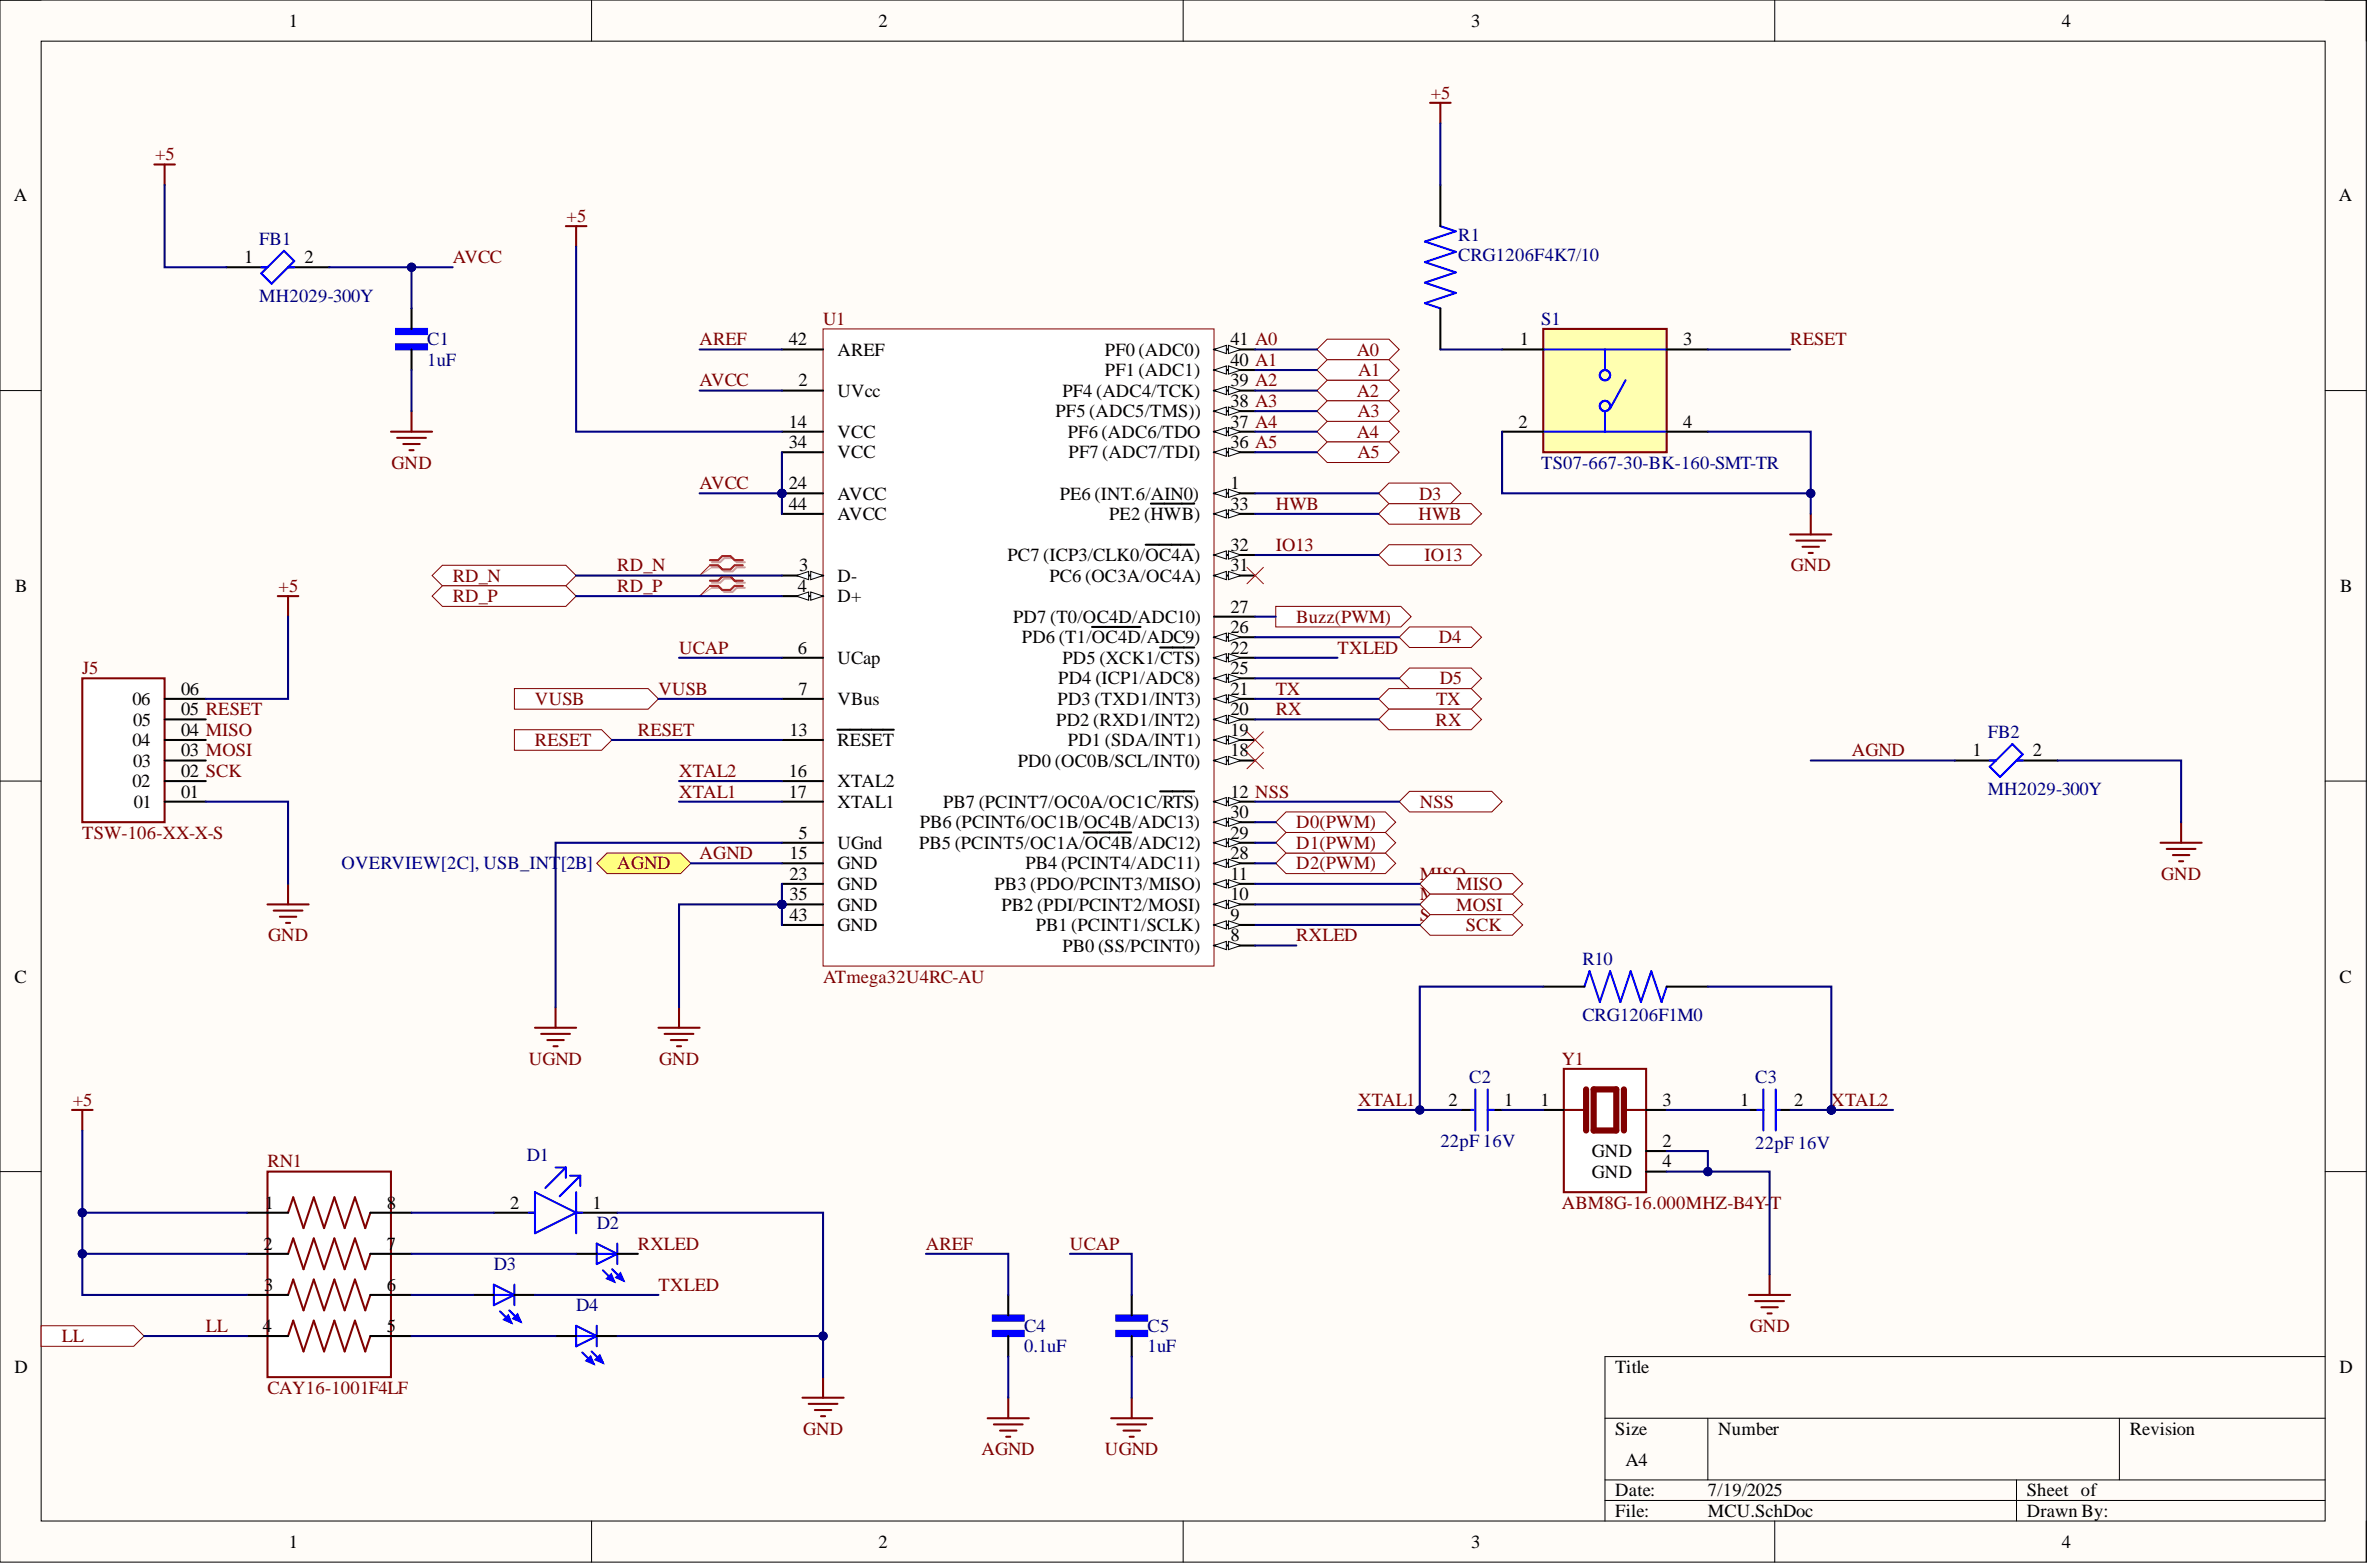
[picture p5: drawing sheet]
<svg xmlns="http://www.w3.org/2000/svg" width="292mm" height="193mm" viewBox="0 0 292 193" stroke-linecap="round" stroke-linejoin="round" font-family="sans-serif">
<defs><g id="words">
<g font-size="2.3">
<text x="35.6" y="3.3">1</text>
<text x="108.2" y="3.3">2</text>
<text x="181.3" y="3.3">3</text>
<text x="254" y="3.3">4</text>
<text x="1.7" y="24.8">A</text>
<text x="288.1" y="24.8">A</text>
<text x="30.1" y="32.4">1</text>
<text x="37.5" y="32.4">2</text>
<text x="97.2" y="42.5">42</text>
<text x="98.4" y="47.6">2</text>
<text x="103.2" y="43.8">AREF</text>
<text x="136.1" y="46.3">PF1 (ADC1)</text>
<text x="136.1" y="43.8">PF0 (ADC0)</text>
<text x="151.6" y="47.6">39 A2</text>
<text x="151.6" y="45.1">40 A1</text>
<text x="151.6" y="42.5">41 A0</text>
<text x="187.2" y="42.5">1</text>
<text x="207.4" y="42.5">3</text>
<text x="97.2" y="52.7">14</text>
<text x="103.2" y="53.9">VCC</text>
<text x="103.2" y="48.9">UVcc</text>
<text x="130" y="51.4">PF5 (ADC5/TMS))</text>
<text x="130.9" y="48.9">PF4 (ADC4/TCK)</text>
<text x="131.6" y="53.9">PF6 (ADC6/TDO</text>
<text x="151.6" y="52.7">37 A4</text>
<text x="151.6" y="50.1">38 A3</text>
<text x="187.1" y="52.7">2</text>
<text x="207.4" y="52.7">4</text>
<text x="97.2" y="55.2">34</text>
<text x="103.2" y="56.5">VCC</text>
<text x="131.6" y="56.5">PF7 (ADC7/TDI)</text>
<text x="151.6" y="55.2">36 A5</text>
<text x="97.2" y="62.8">44</text>
<text x="97.2" y="60.2">24</text>
<text x="103.2" y="64">AVCC</text>
<text x="103.2" y="61.5">AVCC</text>
<text x="130.6" y="61.5">PE6 (INT.6/AIN0)</text>
<text x="136.6" y="64">PE2 (HWB)</text>
<text x="151.6" y="60.2">1</text>
<text x="151.6" y="62.8">33</text>
<text x="98.4" y="70.4">3</text>
<text x="103.2" y="71.6">D-</text>
<text x="124.1" y="69.1">PC7 (ICP3/CLK0/OC4A)</text>
<text x="129.3" y="71.6">PC6 (OC3A/OC4A)</text>
<text x="151.6" y="67.8">32</text>
<text x="151.6" y="70.4">31</text>
<text x="1.9" y="72.9">B</text>
<text x="98.3" y="72.9">4</text>
<text x="103.2" y="74.2">D+</text>
<text x="124.8" y="76.7">PD7 (T0/OC4D/ADC10)</text>
<text x="151.6" y="75.4">27</text>
<text x="151.6" y="78">26</text>
<text x="288.3" y="72.9">B</text>
<text x="98.3" y="80.5">6</text>
<text x="103.2" y="81.8">UCap</text>
<text x="125.9" y="79.2">PD6 (T1/OC4D/ADC9)</text>
<text x="130.9" y="81.8">PD5 (XCK1/CTS)</text>
<text x="151.6" y="80.5">22</text>
<text x="151.6" y="83">25</text>
<text x="16.3" y="86.8">06</text>
<text x="16.4" y="89.4">05</text>
<text x="22.3" y="88.1">05 RESET</text>
<text x="22.3" y="85.6">06</text>
<text x="98.4" y="85.6">7</text>
<text x="103.2" y="86.8">VBus</text>
<text x="130.1" y="89.4">PD2 (RXD1/INT2)</text>
<text x="130.3" y="86.8">PD3 (TXD1/INT3)</text>
<text x="130.4" y="84.3">PD4 (ICP1/ADC8)</text>
<text x="151.6" y="85.6">21</text>
<text x="151.6" y="88.1">20</text>
<text x="16.3" y="91.9">04</text>
<text x="16.4" y="94.4">03</text>
<text x="22.3" y="95.7">02 SCK</text>
<text x="22.3" y="93.2">03 MOSI</text>
<text x="22.3" y="90.6">04 MISO</text>
<text x="97.2" y="95.7">16</text>
<text x="97.3" y="90.6">13</text>
<text x="103.2" y="91.9">RESET</text>
<text x="125.4" y="94.4">PD0 (OC0B/SCL/INT0)</text>
<text x="131.6" y="91.9">PD1 (SDA/INT1)</text>
<text x="151.6" y="90.6">19</text>
<text x="151.6" y="93.2">18</text>
<text x="243" y="93.2">1</text>
<text x="250.5" y="93.2">2</text>
<text x="16.3" y="96.9">02</text>
<text x="16.5" y="99.5">01</text>
<text x="22.3" y="98.2">01</text>
<text x="97.2" y="98.2">17</text>
<text x="103.2" y="96.9">XTAL2</text>
<text x="103.2" y="99.5">XTAL1</text>
<text x="116.2" y="99.5">PB7 (PCINT7/OC0A/OC1C/RTS)</text>
<text x="151.6" y="100.7">30</text>
<text x="151.6" y="98.2">12 NSS</text>
<text x="97.3" y="105.8">15</text>
<text x="98.4" y="103.3">5</text>
<text x="103.2" y="104.5">UGnd</text>
<text x="103.2" y="107.1">GND</text>
<text x="113.2" y="104.5">PB5 (PCINT5/OC1A/OC4B/ADC12)</text>
<text x="113.3" y="102">PB6 (PCINT6/OC1B/OC4B/ADC13)</text>
<text x="126.3" y="107.1">PB4 (PCINT4/ADC11)</text>
<text x="151.6" y="103.3">29</text>
<text x="151.6" y="105.8">28</text>
<text x="97.3" y="113.4">43</text>
<text x="97.3" y="110.9">35</text>
<text x="97.3" y="108.3">23</text>
<text x="103.2" y="112.1">GND</text>
<text x="103.2" y="109.6">GND</text>
<text x="122.5" y="109.6">PB3 (PDO/PCINT3/MISO)</text>
<text x="123.4" y="112.1">PB2 (PDI/PCINT2/MOSI)</text>
<text x="151.6" y="108.3">11</text>
<text x="151.6" y="110.9">10</text>
<text x="151.6" y="113.4">9</text>
<text x="103.2" y="114.7">GND</text>
<text x="127.6" y="114.7">PB1 (PCINT1/SCLK)</text>
<text x="130.9" y="117.2">PB0 (SS/PCINT0)</text>
<text x="151.6" y="115.9">8</text>
<text x="1.8" y="121">C</text>
<text x="288.2" y="121">C</text>
<text x="178.5" y="136.2">2</text>
<text x="185.3" y="136.2">1</text>
<text x="189.8" y="136.2">1</text>
<text x="204.8" y="136.2">3</text>
<text x="214.4" y="136.2">1</text>
<text x="221" y="136.2">2</text>
<text x="196.1" y="142.5">GND</text>
<text x="204.8" y="141.2">2</text>
<text x="204.8" y="143.8">4</text>
<text x="32.6" y="148.8">1</text>
<text x="47.7" y="148.8">8</text>
<text x="62.9" y="148.8">2</text>
<text x="73" y="148.8">1</text>
<text x="196.1" y="145">GND</text>
<text x="32.4" y="153.9">2</text>
<text x="47.7" y="153.9">7</text>
<text x="32.5" y="159">3</text>
<text x="47.7" y="159">6</text>
<text x="32.4" y="164">4</text>
<text x="47.7" y="164">5</text>
<text x="1.8" y="169.1">D</text>
<text x="199" y="169.1">Title</text>
<text x="288.2" y="169.1">D</text>
<text x="199" y="176.7">Size</text>
<text x="211.7" y="176.7">Number</text>
<text x="262.4" y="176.7">Revision</text>
<text x="199" y="184.3">Date:</text>
<text x="200.3" y="180.5">A4</text>
<text x="210.4" y="184.3">7/19/2025</text>
<text x="249.7" y="184.3">Sheet of</text>
<text x="35.6" y="190.6">1</text>
<text x="108.2" y="190.6">2</text>
<text x="181.3" y="190.6">3</text>
<text x="199" y="186.8">File:</text>
<text x="210.4" y="186.8">MCU.SchDoc</text>
<text x="249.7" y="186.8">Drawn By:</text>
<text x="254" y="190.6">4</text>
</g>
<g font-size="2.3" fill="#800000">
<text x="176.3" y="12.2">+5</text>
<text x="19.1" y="19.7">+5</text>
<text x="69.8" y="27.3">+5</text>
<text x="55.8" y="32.4">AVCC</text>
<text x="101.4" y="40">U1</text>
<text x="86.2" y="47.6">AVCC</text>
<text x="86.2" y="42.5">AREF</text>
<text x="167.1" y="43.8">A0</text>
<text x="167.3" y="46.3">A1</text>
<text x="220.5" y="42.5">RESET</text>
<text x="167.1" y="48.9">A2</text>
<text x="167.1" y="53.9">A4</text>
<text x="167.2" y="51.4">A3</text>
<text x="48.2" y="57.7">GND</text>
<text x="167.2" y="56.5">A5</text>
<text x="86.2" y="60.2">AVCC</text>
<text x="157.2" y="62.8">HWB</text>
<text x="174.7" y="64">HWB</text>
<text x="174.8" y="61.5">D3</text>
<text x="55.8" y="71.6">RD_N</text>
<text x="76" y="70.4">RD_N</text>
<text x="157.2" y="67.8">IO13</text>
<text x="175.5" y="69.1">IO13</text>
<text x="220.6" y="70.4">GND</text>
<text x="34.3" y="72.9">+5</text>
<text x="55.8" y="74.2">RD_P</text>
<text x="76" y="72.9">RD_P</text>
<text x="159.7" y="76.7">Buzz(PWM)</text>
<text x="10.1" y="83">J5</text>
<text x="83.7" y="80.5">UCAP</text>
<text x="164.8" y="80.5">TXLED</text>
<text x="177.3" y="79.2">D4</text>
<text x="65.9" y="86.8">VUSB</text>
<text x="81.1" y="85.6">VUSB</text>
<text x="157.2" y="88.1">RX</text>
<text x="157.2" y="85.6">TX</text>
<text x="176.9" y="89.4">RX</text>
<text x="176.9" y="86.8">TX</text>
<text x="177.4" y="84.3">D5</text>
<text x="65.9" y="91.9">RESET</text>
<text x="78.6" y="90.6">RESET</text>
<text x="83.7" y="95.7">XTAL2</text>
<text x="228.1" y="93.2">AGND</text>
<text x="83.7" y="98.2">XTAL1</text>
<text x="174.9" y="99.5">NSS</text>
<text x="10.1" y="103.3">TSW-106-XX-X-S</text>
<text x="76" y="107.1">AGND</text>
<text x="86.2" y="105.8">AGND</text>
<text x="159.7" y="107.1">D2(PWM)</text>
<text x="159.7" y="104.5">D1(PWM)</text>
<text x="159.7" y="102">D0(PWM)</text>
<text x="174.9" y="113.4">SCK</text>
<text x="174.9" y="110.9">MOSI</text>
<text x="174.9" y="108.3">MISO</text>
<text x="179.4" y="109.6">MISO</text>
<text x="179.4" y="112.1">MOSI</text>
<text x="266.3" y="108.3">GND</text>
<text x="33" y="115.9">GND</text>
<text x="159.7" y="115.9">RXLED</text>
<text x="180.6" y="114.7">SCK</text>
<text x="101.4" y="121">ATmega32U4RC-AU</text>
<text x="65.1" y="131.1">UGND</text>
<text x="81.2" y="131.1">GND</text>
<text x="192.4" y="131.1">Y1</text>
<text x="9" y="136.2">+5</text>
<text x="167.3" y="136.2">XTAL1</text>
<text x="225.6" y="136.2">XTAL2</text>
<text x="33" y="143.8">RN1</text>
<text x="192.4" y="148.8">ABM8G-16.000MHZ-B4Y-</text>
<text x="218.1" y="148.8">T</text>
<text x="78.6" y="153.9">RXLED</text>
<text x="114.1" y="153.9">AREF</text>
<text x="131.8" y="153.9">UCAP</text>
<text x="81.1" y="159">TXLED</text>
<text x="7.6" y="165.3">LL</text>
<text x="25.3" y="164">LL</text>
<text x="215.6" y="164">GND</text>
<text x="33" y="171.6">CAY16-1001F4LF</text>
<text x="98.9" y="176.7">GND</text>
<text x="120.9" y="179.2">AGND</text>
<text x="136.1" y="179.2">UGND</text>
</g>
<g font-size="2.3" fill="#000080">
<text x="179.6" y="29.6">R1</text>
<text x="31.9" y="30.1">FB1</text>
<text x="179.6" y="32.2">CRG1206F4K7/10</text>
<text x="31.9" y="37.2">MH2029-300Y</text>
<text x="189.9" y="40">S1</text>
<text x="52.6" y="42.5">C1</text>
<text x="52.6" y="45.1">1uF</text>
<text x="189.9" y="57.7">TS07-667-30-BK-160-SMT-TR</text>
<text x="244.9" y="90.9">FB2</text>
<text x="244.9" y="98">MH2029-300Y</text>
<text x="42.1" y="107.1">OVERVIEW[2C], USB_INT</text>
<text x="69.1" y="107.1">[2B]</text>
<text x="194.9" y="118.9">R10</text>
<text x="194.9" y="125.7">CRG1206F1M0</text>
<text x="181" y="133.4">C2</text>
<text x="216.2" y="133.4">C3</text>
<text x="64.9" y="143">D1</text>
<text x="177.4" y="141.2">22pF 16V</text>
<text x="216.2" y="141.5">22pF 16V</text>
<text x="73.5" y="151.4">D2</text>
<text x="60.8" y="156.4">D3</text>
<text x="71" y="161.5">D4</text>
<text x="126.2" y="164">C4</text>
<text x="126.2" y="166.6">0.1uF</text>
<text x="141.4" y="164">C5</text>
<text x="141.4" y="166.6">1uF</text>
</g>
</g></defs>
<path d="M0 0h291.5v192.4h-291.5z" fill-rule="evenodd" fill="#fffcf8"/>
<path d="M0 0h291.5v192.4h-291.5z" fill="none" stroke="#000" stroke-width=".12"/>
<path d="M5.1 5.1h281.4v182.2h-281.4z" fill-rule="evenodd" fill="#fffcf8"/>
<g fill="none" stroke="#000" stroke-width=".12">
<path d="M0 0h5.1M5.1 5.1h281.4v182.2h-281.4zM72.9 0v5.1M145.8 0v5.1M218.6 0v5.1M286.5 0h5v5.1M0 48.1h5.1M286.5 48.1h5M0 96.2h5.1M286.5 96.2h5M0 144.3h5.1M286.5 144.3h5"/>
<path d="M197.7 174.7h88.8M210.4 174.7v7.5M261.1 174.7v7.5M286.5 167.1h-88.8v20.2M72.9 187.3v5.1M145.8 187.3v5.1M197.7 182.2h88.8M197.7 184.8h88.8M218.6 187.3v5.1M248.4 182.2v5.1M291.5 187.3v5.1"/>
</g>
<circle cx="96.3" cy="60.8" r=".51" fill="#000080"/>
<circle cx="96.3" cy="60.8" r=".51" fill="none" stroke="#000080" stroke-width=".12"/>
<circle cx="96.3" cy="111.4" r=".51" fill="#000080"/>
<circle cx="96.3" cy="111.4" r=".51" fill="none" stroke="#000080" stroke-width=".12"/>
<path d="M101.4 40.5h48.2v78.5h-48.2z" fill-rule="evenodd" fill="#fff"/>
<path d="M101.4 40.5h48.2v78.5h-48.2z" fill="none" stroke="#800000" stroke-width=".12"/>
<path d="M96.3 73.4h5.1" fill="none" stroke="#000" stroke-width=".25"/>
<path d="M99.9 72.9l1.5 .5-1.5 .5z" fill="#f8fcff"/>
<path d="M99.9 72.9l1.5 .5-1.5 .5z" fill="none" stroke="#000" stroke-width=".12"/>
<path d="M98.1 73.4l1.5-.5v1z" fill="#f8fcff"/>
<path d="M98.1 73.4l1.5-.5v1z" fill="none" stroke="#000" stroke-width=".12"/>
<path d="M96.3 70.9h5.1" fill="none" stroke="#000" stroke-width=".25"/>
<path d="M99.9 70.4l1.5 .5-1.5 .5z" fill="#f8fcff"/>
<path d="M99.9 70.4l1.5 .5-1.5 .5z" fill="none" stroke="#000" stroke-width=".12"/>
<path d="M98.1 70.9l1.5-.5v1z" fill="#f8fcff"/>
<path d="M98.1 70.9l1.5-.5v1z" fill="none" stroke="#000" stroke-width=".12"/>
<path d="M96.3 63.3h5.1M96.3 60.8h5.1" fill="none" stroke="#000" stroke-width=".25"/>
<circle cx="96.3" cy="60.8" r=".51" fill="#000080"/>
<circle cx="96.3" cy="60.8" r=".51" fill="none" stroke="#000080" stroke-width=".12"/>
<path d="M96.3 43h5.1M96.3 55.7h5.1M96.3 53.2h5.1M149.6 55.7h5M96.3 96.2h5.1M96.3 98.7h5.1M96.3 86.1h5.1M96.3 81h5.1M96.3 91.1h5.1M103.2 89.9h6.9M96.3 103.8h5.1" fill="none" stroke="#000" stroke-width=".25"/>
<path d="M149.6 55.7l1.5-.5v1z" fill="#f8fcff"/>
<path d="M149.6 55.7l1.5-.5v1z" fill="none" stroke="#000" stroke-width=".12"/>
<path d="M151.3 55.2l1.6 .5-1.6 .5z" fill="#f8fcff"/>
<path d="M151.3 55.2l1.6 .5-1.6 .5z" fill="none" stroke="#000" stroke-width=".12"/>
<path d="M149.6 53.2h5" fill="none" stroke="#000" stroke-width=".25"/>
<path d="M149.6 53.2l1.5-.5v1z" fill="#f8fcff"/>
<path d="M149.6 53.2l1.5-.5v1z" fill="none" stroke="#000" stroke-width=".12"/>
<path d="M151.3 52.7l1.6 .5-1.6 .5z" fill="#f8fcff"/>
<path d="M151.3 52.7l1.6 .5-1.6 .5z" fill="none" stroke="#000" stroke-width=".12"/>
<path d="M149.6 50.6h5" fill="none" stroke="#000" stroke-width=".25"/>
<path d="M149.6 50.6l1.5-.5v1z" fill="#f8fcff"/>
<path d="M149.6 50.6l1.5-.5v1z" fill="none" stroke="#000" stroke-width=".12"/>
<path d="M151.3 50.1l1.6 .5-1.6 .5z" fill="#f8fcff"/>
<path d="M151.3 50.1l1.6 .5-1.6 .5z" fill="none" stroke="#000" stroke-width=".12"/>
<path d="M149.6 48.1h5" fill="none" stroke="#000" stroke-width=".25"/>
<path d="M149.6 48.1l1.5-.5v1z" fill="#f8fcff"/>
<path d="M149.6 48.1l1.5-.5v1z" fill="none" stroke="#000" stroke-width=".12"/>
<path d="M151.3 47.6l1.6 .5-1.6 .5z" fill="#f8fcff"/>
<path d="M151.3 47.6l1.6 .5-1.6 .5z" fill="none" stroke="#000" stroke-width=".12"/>
<path d="M149.6 45.6h5" fill="none" stroke="#000" stroke-width=".25"/>
<path d="M149.6 45.6l1.5-.5v1z" fill="#f8fcff"/>
<path d="M149.6 45.6l1.5-.5v1z" fill="none" stroke="#000" stroke-width=".12"/>
<path d="M151.3 45.1l1.6 .5-1.6 .5z" fill="#f8fcff"/>
<path d="M151.3 45.1l1.6 .5-1.6 .5z" fill="none" stroke="#000" stroke-width=".12"/>
<path d="M149.6 43h5" fill="none" stroke="#000" stroke-width=".25"/>
<path d="M149.6 43l1.5-.5v1z" fill="#f8fcff"/>
<path d="M149.6 43l1.5-.5v1z" fill="none" stroke="#000" stroke-width=".12"/>
<path d="M151.3 42.5l1.6 .5-1.6 .5z" fill="#f8fcff"/>
<path d="M151.3 42.5l1.6 .5-1.6 .5z" fill="none" stroke="#000" stroke-width=".12"/>
<path d="M149.6 60.8h5" fill="none" stroke="#000" stroke-width=".25"/>
<path d="M149.6 60.8l1.5-.6v1.1z" fill="#f8fcff"/>
<path d="M149.6 60.8l1.5-.6v1.1z" fill="none" stroke="#000" stroke-width=".12"/>
<path d="M151.3 60.2l1.6 .6-1.6 .5z" fill="#f8fcff"/>
<path d="M151.3 60.2l1.6 .6-1.6 .5z" fill="none" stroke="#000" stroke-width=".12"/>
<path d="M149.6 75.9h5M149.6 78.5h5" fill="none" stroke="#000" stroke-width=".25"/>
<path d="M149.6 78.5l1.5-.5v1z" fill="#f8fcff"/>
<path d="M149.6 78.5l1.5-.5v1z" fill="none" stroke="#000" stroke-width=".12"/>
<path d="M151.3 78l1.6 .5-1.6 .5z" fill="#f8fcff"/>
<path d="M151.3 78l1.6 .5-1.6 .5z" fill="none" stroke="#000" stroke-width=".12"/>
<path d="M134.5 77.2h6M149.6 81h5" fill="none" stroke="#000" stroke-width=".25"/>
<path d="M149.6 81l1.5-.5v1z" fill="#f8fcff"/>
<path d="M149.6 81l1.5-.5v1z" fill="none" stroke="#000" stroke-width=".12"/>
<path d="M151.3 80.5l1.6 .5-1.6 .5z" fill="#f8fcff"/>
<path d="M151.3 80.5l1.6 .5-1.6 .5z" fill="none" stroke="#000" stroke-width=".12"/>
<path d="M142.9 79.7h4.2M149.6 83.5h5" fill="none" stroke="#000" stroke-width=".25"/>
<path d="M149.6 83.5l1.5-.5v1z" fill="#f8fcff"/>
<path d="M149.6 83.5l1.5-.5v1z" fill="none" stroke="#000" stroke-width=".12"/>
<path d="M151.3 83l1.6 .5-1.6 .5z" fill="#f8fcff"/>
<path d="M151.3 83l1.6 .5-1.6 .5z" fill="none" stroke="#000" stroke-width=".12"/>
<path d="M149.6 86.1h5" fill="none" stroke="#000" stroke-width=".25"/>
<path d="M149.6 86.1l1.5-.5v1z" fill="#f8fcff"/>
<path d="M149.6 86.1l1.5-.5v1z" fill="none" stroke="#000" stroke-width=".12"/>
<path d="M151.3 85.6l1.6 .5-1.6 .5z" fill="#f8fcff"/>
<path d="M151.3 85.6l1.6 .5-1.6 .5z" fill="none" stroke="#000" stroke-width=".12"/>
<path d="M149.6 88.6h5" fill="none" stroke="#000" stroke-width=".25"/>
<path d="M149.6 88.6l1.5-.5v1z" fill="#f8fcff"/>
<path d="M149.6 88.6l1.5-.5v1z" fill="none" stroke="#000" stroke-width=".12"/>
<path d="M151.3 88.1l1.6 .5-1.6 .5z" fill="#f8fcff"/>
<path d="M151.3 88.1l1.6 .5-1.6 .5z" fill="none" stroke="#000" stroke-width=".12"/>
<path d="M149.6 91.1h5" fill="none" stroke="#000" stroke-width=".25"/>
<path d="M149.6 91.1l1.5-.5v1z" fill="#f8fcff"/>
<path d="M149.6 91.1l1.5-.5v1z" fill="none" stroke="#000" stroke-width=".12"/>
<path d="M151.3 90.6l1.6 .5-1.6 .5z" fill="#f8fcff"/>
<path d="M151.3 90.6l1.6 .5-1.6 .5z" fill="none" stroke="#000" stroke-width=".12"/>
<path d="M149.6 93.7h5" fill="none" stroke="#000" stroke-width=".25"/>
<path d="M149.6 93.7l1.5-.5v1z" fill="#f8fcff"/>
<path d="M149.6 93.7l1.5-.5v1z" fill="none" stroke="#000" stroke-width=".12"/>
<path d="M151.3 93.2l1.6 .5-1.6 .5z" fill="#f8fcff"/>
<path d="M151.3 93.2l1.6 .5-1.6 .5z" fill="none" stroke="#000" stroke-width=".12"/>
<path d="M149.6 68.3h5" fill="none" stroke="#000" stroke-width=".25"/>
<path d="M149.6 68.3l1.5-.5v1.1z" fill="#f8fcff"/>
<path d="M149.6 68.3l1.5-.5v1.1z" fill="none" stroke="#000" stroke-width=".12"/>
<path d="M151.3 67.8l1.6 .5-1.6 .6z" fill="#f8fcff"/>
<path d="M151.3 67.8l1.6 .5-1.6 .6z" fill="none" stroke="#000" stroke-width=".12"/>
<path d="M141.1 67.1h6M149.6 70.9h5" fill="none" stroke="#000" stroke-width=".25"/>
<path d="M149.6 70.9l1.5-.5v1z" fill="#f8fcff"/>
<path d="M149.6 70.9l1.5-.5v1z" fill="none" stroke="#000" stroke-width=".12"/>
<path d="M151.3 70.4l1.6 .5-1.6 .5z" fill="#f8fcff"/>
<path d="M151.3 70.4l1.6 .5-1.6 .5z" fill="none" stroke="#000" stroke-width=".12"/>
<path d="M149.6 101.3h5" fill="none" stroke="#000" stroke-width=".25"/>
<path d="M149.6 101.3l1.5-.6v1.1z" fill="#f8fcff"/>
<path d="M149.6 101.3l1.5-.6v1.1z" fill="none" stroke="#000" stroke-width=".12"/>
<path d="M151.3 100.7l1.6 .6-1.6 .5z" fill="#f8fcff"/>
<path d="M151.3 100.7l1.6 .6-1.6 .5z" fill="none" stroke="#000" stroke-width=".12"/>
<path d="M149.6 103.8h5" fill="none" stroke="#000" stroke-width=".25"/>
<path d="M149.6 103.8l1.5-.5v1z" fill="#f8fcff"/>
<path d="M149.6 103.8l1.5-.5v1z" fill="none" stroke="#000" stroke-width=".12"/>
<path d="M151.3 103.3l1.6 .5-1.6 .5z" fill="#f8fcff"/>
<path d="M151.3 103.3l1.6 .5-1.6 .5z" fill="none" stroke="#000" stroke-width=".12"/>
<path d="M133.5 102.5h5.9M149.6 106.3h5" fill="none" stroke="#000" stroke-width=".25"/>
<path d="M149.6 106.3l1.5-.5v1z" fill="#f8fcff"/>
<path d="M149.6 106.3l1.5-.5v1z" fill="none" stroke="#000" stroke-width=".12"/>
<path d="M151.3 105.8l1.6 .5-1.6 .5z" fill="#f8fcff"/>
<path d="M151.3 105.8l1.6 .5-1.6 .5z" fill="none" stroke="#000" stroke-width=".12"/>
<path d="M149.6 108.8h5" fill="none" stroke="#000" stroke-width=".25"/>
<path d="M149.6 108.8l1.5-.5v1z" fill="#f8fcff"/>
<path d="M149.6 108.8l1.5-.5v1z" fill="none" stroke="#000" stroke-width=".12"/>
<path d="M151.3 108.3l1.6 .5-1.6 .5z" fill="#f8fcff"/>
<path d="M151.3 108.3l1.6 .5-1.6 .5z" fill="none" stroke="#000" stroke-width=".12"/>
<path d="M149.6 111.4h5" fill="none" stroke="#000" stroke-width=".25"/>
<path d="M149.6 111.4l1.5-.5v1z" fill="#f8fcff"/>
<path d="M149.6 111.4l1.5-.5v1z" fill="none" stroke="#000" stroke-width=".12"/>
<path d="M151.3 110.9l1.6 .5-1.6 .5z" fill="#f8fcff"/>
<path d="M151.3 110.9l1.6 .5-1.6 .5z" fill="none" stroke="#000" stroke-width=".12"/>
<path d="M149.6 113.9h5" fill="none" stroke="#000" stroke-width=".25"/>
<path d="M149.6 113.9l1.5-.5v1z" fill="#f8fcff"/>
<path d="M149.6 113.9l1.5-.5v1z" fill="none" stroke="#000" stroke-width=".12"/>
<path d="M151.3 113.4l1.6 .5-1.6 .5z" fill="#f8fcff"/>
<path d="M151.3 113.4l1.6 .5-1.6 .5z" fill="none" stroke="#000" stroke-width=".12"/>
<path d="M149.6 116.4h5" fill="none" stroke="#000" stroke-width=".25"/>
<path d="M149.6 116.4l1.5-.5v1z" fill="#f8fcff"/>
<path d="M149.6 116.4l1.5-.5v1z" fill="none" stroke="#000" stroke-width=".12"/>
<path d="M151.3 115.9l1.6 .5-1.6 .5z" fill="#f8fcff"/>
<path d="M151.3 115.9l1.6 .5-1.6 .5z" fill="none" stroke="#000" stroke-width=".12"/>
<path d="M96.3 113.9h5.1M96.3 111.4h5.1" fill="none" stroke="#000" stroke-width=".25"/>
<circle cx="96.3" cy="111.4" r=".51" fill="#000080"/>
<circle cx="96.3" cy="111.4" r=".51" fill="none" stroke="#000080" stroke-width=".12"/>
<path d="M96.3 48.1h5.1M149.6 63.3h5M96.3 106.3h5.1" fill="none" stroke="#000" stroke-width=".25"/>
<path d="M149.6 63.3l1.5-.5v1z" fill="#f8fcff"/>
<path d="M149.6 63.3l1.5-.5v1z" fill="none" stroke="#000" stroke-width=".12"/>
<path d="M151.3 62.8l1.6 .5-1.6 .5z" fill="#f8fcff"/>
<path d="M151.3 62.8l1.6 .5-1.6 .5z" fill="none" stroke="#000" stroke-width=".12"/>
<path d="M141.8 62h5.3M149.6 98.7h5" fill="none" stroke="#000" stroke-width=".25"/>
<path d="M149.6 98.7l1.5-.5v1z" fill="#f8fcff"/>
<path d="M149.6 98.7l1.5-.5v1z" fill="none" stroke="#000" stroke-width=".12"/>
<path d="M151.3 98.2l1.6 .5-1.6 .5z" fill="#f8fcff"/>
<path d="M151.3 98.2l1.6 .5-1.6 .5z" fill="none" stroke="#000" stroke-width=".12"/>
<path d="M142.9 97.5h4.2M96.3 108.8h5.1" fill="none" stroke="#000" stroke-width=".25"/>
<path d="M65.9 126.6h5.1M66.7 127.3h3.5M67.4 128.1h2.1M68.2 128.8h.5M68.4 124v2.6M81.1 126.6h5.1M81.9 127.3h3.5M82.6 128.1h2.1M83.4 128.8h.5M83.7 124v2.6" fill="none" stroke="#800000" stroke-width=".25"/>
<path d="M190.1 40.5h15.2v15.2h-15.2z" fill-rule="evenodd" fill="#ffffb0"/>
<path d="M176.2 12.7h2.5M177.4 12.7v2.5M190.1 40.5h15.2v15.2h-15.2zM220.5 65.8h5.1M221.3 66.6h3.6M222.1 67.3h2M222.8 68.1h.5M223.1 63.3v2.5" fill="none" stroke="#800000" stroke-width=".25"/>
<g fill="none" stroke="#00f" stroke-width=".25">
<path d="M177.4 27.8l1.9 .7-3.8 1.2 3.8 1.3-3.8 1.3 3.8 1.2-3.8 1.3 3.8 1.3-3.8 1.2 1.9 .7M190.1 43h15.2M190.1 53.2h15.2M197.7 43v2.6M197.7 50.6v2.6M200.3 46.8l-1.9 3.5M181.3 136.7h.2M181.8 134.2v5M183.3 134.2v5M183.3 136.7h.7M216.5 136.7h.7M217.2 134.2v5"/>
<path d="M218.8 134.2v5M219 136.7h.3"/>
<circle cx="197.7" cy="50" r=".63"/>
<circle cx="197.7" cy="46.2" r=".63"/>
<circle cx="197.7" cy="46.2" r=".64"/>
<circle cx="197.7" cy="50" r=".64"/>
</g>
<path d="M177.4 22.8v5M177.4 38v5M185.1 43h5M185.1 53.2h5M205.3 43h5.1M205.3 53.2h5.1M180 136.7h1.5M183.3 136.7h1.8M215.5 136.7h1.7M219 136.7h1.5" fill="none" stroke="#000" stroke-width=".25"/>
<path d="M122.3 163.9h3.8v.6h-3.8z" fill-rule="evenodd" fill="#00f"/>
<path d="M122.3 163.9h3.8v.6h-3.8z" fill="none" stroke="#00f" stroke-width=".25"/>
<path d="M122.3 162h3.8v.6h-3.8z" fill-rule="evenodd" fill="#00f"/>
<path d="M122.3 162h3.8v.6h-3.8z" fill="none" stroke="#00f" stroke-width=".25"/>
<path d="M124.2 159.5v2.5M124.2 164.5v2.6" fill="none" stroke="#000" stroke-width=".25"/>
<path d="M121.7 174.7h5M122.4 175.4h3.6M123.2 176.2h2M124 176.9h.5M124.2 172.1v2.6" fill="none" stroke="#800000" stroke-width=".25"/>
<path d="M137.5 163.9h3.8v.6h-3.8z" fill-rule="evenodd" fill="#00f"/>
<path d="M137.5 163.9h3.8v.6h-3.8z" fill="none" stroke="#00f" stroke-width=".25"/>
<path d="M137.5 162h3.8v.6h-3.8z" fill-rule="evenodd" fill="#00f"/>
<g fill="none" stroke="#00f" stroke-width=".25">
<path d="M65.1 149.3h.8M65.9 146.8l5.1 2.5-5.1 2.6zM68.4 143.8h1.3M69.7 143.8l-2.5 2.5M69.7 143.8v1.2M70.2 144.8h1.3M71 146.8v5.1M71 149.3h.7M71.5 144.8l-2.5 2.5M71.5 144.8v1.3M73.5 153.1l2.5 1.3-2.5 1.3zM73.5 154.4h2.5"/>
<path d="M74.3 156.4l1.4 1.4M75.4 156.3l1.4 1.4M76 153.1v2.6M137.5 162h3.8v.6h-3.8z"/>
</g>
<path d="M60.8 149.3h5.1M71 149.3h5M139.4 159.5v2.5M139.4 164.5v2.6" fill="none" stroke="#000" stroke-width=".25"/>
<path d="M136.9 174.7h5.1M137.6 175.4h3.6M138.4 176.2h2M139.2 176.9h.5M139.4 172.1v2.6" fill="none" stroke="#800000" stroke-width=".25"/>
<path d="M74.8 157.4l.5-.5 .4 .9z" fill="#00f"/>
<path d="M74.8 157.4l.5-.5 .4 .9z" fill="none" stroke="#00f" stroke-width=".25"/>
<path d="M75.9 157.3l.5-.5 .4 .9z" fill="#00f"/>
<path d="M75.9 157.3l.5-.5 .4 .9z" fill="none" stroke="#00f" stroke-width=".25"/>
<path d="M71 154.4h2.5M76 154.4h2.6" fill="none" stroke="#000" stroke-width=".25"/>
<path d="M33 144.3h15.2v25.3h-15.2z" fill-rule="evenodd" fill="#fff"/>
<path d="M8.9 136.7h2.5M10.1 136.7v2.5M33 144.3h15.2v25.3h-15.2zM35.5 154.4l.6-1.9 1.3 3.8 1.3-3.8 1.2 3.8 1.3-3.8 1.3 3.8 1.2-3.8 1.3 3.8 .6-1.9M35.5 149.3l.6-1.9 1.3 3.8 1.3-3.8 1.2 3.8 1.3-3.8 1.3 3.8 1.2-3.8 1.3 3.8 .6-1.9M35.5 159.5l.6-1.9 1.3 3.8 1.3-3.8 1.2 3.8 1.3-3.8 1.3 3.8 1.2-3.8 1.3 3.8 .6-1.9M35.5 164.5l.6-1.9 1.3 3.8 1.3-3.8 1.2 3.8 1.3-3.8 1.3 3.8 1.2-3.8 1.3 3.8 .6-1.9" fill="none" stroke="#800000" stroke-width=".25"/>
<path d="M30.4 149.3h5.1M30.4 154.4h5.1M30.4 159.5h5.1M45.6 149.3h5.1M45.6 154.4h5.1M45.6 159.5h5.1M30.4 164.5h5.1M45.6 164.5h5.1" fill="none" stroke="#000" stroke-width=".25"/>
<path d="M60.8 158.2l2.6 1.3-2.6 1.2zM60.8 159.5h2.6M63.4 158.2v2.5M61.6 161.5l1.4 1.4M62.7 161.4l1.4 1.4" fill="none" stroke="#00f" stroke-width=".25"/>
<path d="M62.1 162.5l.5-.5 .4 .9z" fill="#00f"/>
<path d="M62.1 162.5l.5-.5 .4 .9z" fill="none" stroke="#00f" stroke-width=".25"/>
<path d="M63.2 162.4l.6-.5 .3 .9z" fill="#00f"/>
<path d="M63.2 162.4l.6-.5 .3 .9zM71 163.3l2.5 1.2-2.5 1.3zM71 164.5h2.5M71.7 166.6l1.4 1.3M72.9 166.4l1.4 1.4M73.5 163.3v2.5" fill="none" stroke="#00f" stroke-width=".25"/>
<path d="M58.3 159.5h2.5M63.4 159.5h2.5" fill="none" stroke="#000" stroke-width=".25"/>
<path d="M72.2 167.6l.6-.5 .3 .8z" fill="#00f"/>
<path d="M72.2 167.6l.6-.5 .3 .8z" fill="none" stroke="#00f" stroke-width=".25"/>
<path d="M73.4 167.4l.5-.5 .4 .9z" fill="#00f"/>
<path d="M32.2 33.7l2.8-2.8 1.3 1.3-2.8 2.7zM32.2 32.9h.8M35.5 32.9h.8M73.4 167.4l.5-.5 .4 .9z" fill="none" stroke="#00f" stroke-width=".25"/>
<path d="M27.9 32.9h5.1M35.5 32.9h5.1M68.4 164.5h2.6M73.5 164.5h2.5" fill="none" stroke="#000" stroke-width=".25"/>
<path d="M19 20.3h2.5M20.3 20.3v2.5M98.9 172.1h5M99.6 172.9h3.6M100.4 173.6h2M101.1 174.4h.6M101.4 169.6v2.5" fill="none" stroke="#800000" stroke-width=".25"/>
<path d="M48.8 42.4h3.8v.6h-3.8z" fill-rule="evenodd" fill="#00f"/>
<path d="M48.8 42.4h3.8v.6h-3.8z" fill="none" stroke="#00f" stroke-width=".25"/>
<path d="M48.8 40.5h3.8v.6h-3.8z" fill-rule="evenodd" fill="#00f"/>
<path d="M48.8 40.5h3.8v.6h-3.8z" fill="none" stroke="#00f" stroke-width=".25"/>
<path d="M50.7 38v2.5M50.7 43v2.6" fill="none" stroke="#000" stroke-width=".25"/>
<path d="M48.2 53.2h5M48.9 53.9h3.6M49.7 54.7h2M50.4 55.4h.6M50.7 50.6v2.6" fill="none" stroke="#800000" stroke-width=".25"/>
<path d="M53.2 70.9l1.3-1.3h15.2l1.3 1.3-1.3 1.2h-15.2z" fill-rule="evenodd" fill="#fff"/>
<path d="M53.2 70.9l1.3-1.3h15.2l1.3 1.3-1.3 1.2h-15.2z" fill="none" stroke="#800000" stroke-width=".12"/>
<path d="M53.2 73.4l1.3-1.3h15.2l1.3 1.3-1.3 1.3h-15.2z" fill-rule="evenodd" fill="#fff"/>
<path d="M53.2 73.4l1.3-1.3h15.2l1.3 1.3-1.3 1.3h-15.2z" fill="none" stroke="#800000" stroke-width=".12"/>
<path d="M87.7 69.2h1l.5-.5h1l.6 .5h1M87.7 69.9h1l.5 .5h1l.6-.5h1M87.7 71.8h1l.5-.5h1l.6 .5h1M87.7 72.4h1l.5 .5h1l.6-.5h1" fill="none" stroke="#d0a19e" stroke-width=".25"/>
<path d="M87.7 69.9l-1.5 1M87.7 72.4l-1.5 1" fill="none" stroke="#d0a19e" stroke-width=".12"/>
<path d="M87.5 69h1l.5-.5h1l.5 .5h1M87.5 69.6h1l.5 .5h1l.5-.5h1M87.5 71.5h1l.5-.5h1l.5 .5h1M87.5 72.1h1l.5 .5h1l.5-.5h1" fill="none" stroke="#f00" stroke-width=".25"/>
<path d="M87.5 69.6l-1.3 1.3M87.5 72.1l-1.3 1.3" fill="none" stroke="#f00" stroke-width=".12"/>
<path d="M63.4 84.8h16.5l1.2 1.3-1.2 1.2h-16.5z" fill-rule="evenodd" fill="#fff"/>
<path d="M63.4 84.8h16.5l1.2 1.3-1.2 1.2h-16.5z" fill="none" stroke="#800000" stroke-width=".12"/>
<path d="M192.7 131.6h10.1v15.2h-10.1z" fill-rule="evenodd" fill="#fff"/>
<path d="M192.7 131.6h10.1v15.2h-10.1zM192.7 136.7h2.5M200.3 136.7h2.5M215.5 159.5h5M218 156.9v2.6M216.2 160.2h3.6M217 161h2M217.8 161.7h.5" fill="none" stroke="#800000" stroke-width=".25"/>
<path d="M195.4 134.2v5M196.3 134.2h2.8v5h-2.8zM200.1 134.2v5" fill="none" stroke="#800000" stroke-width=".76"/>
<path d="M190.1 136.7h2.6M202.8 136.7h2.5M202.8 141.7h2.5M202.8 144.3h2.5" fill="none" stroke="#000" stroke-width=".25"/>
<circle cx="225.6" cy="136.7" r=".51" fill="#000080"/>
<circle cx="225.6" cy="136.7" r=".51" fill="none" stroke="#000080" stroke-width=".12"/>
<circle cx="225.6" cy="136.7" r=".51" fill="#000080"/>
<circle cx="225.6" cy="136.7" r=".51" fill="none" stroke="#000080" stroke-width=".12"/>
<path d="M195.2 121.5l.6-1.9 1.3 3.8 1.3-3.8 1.2 3.8 1.3-3.8 1.3 3.8 1.2-3.8 1.3 3.8 .6-1.9" fill="none" stroke="#00f" stroke-width=".25"/>
<path d="M190.1 121.5h5.1M205.3 121.5h5.1" fill="none" stroke="#000" stroke-width=".25"/>
<path d="M5.1 163.3h11.4l1.2 1.2-1.2 1.3h-11.4z" fill-rule="evenodd" fill="#fff"/>
<path d="M5.1 163.3h11.4l1.2 1.2-1.2 1.3h-11.4z" fill="none" stroke="#800000" stroke-width=".12"/>
<path d="M169.8 63.3l1.3-1.3h10.2l1.2 1.3-1.2 1.2h-10.2z" fill-rule="evenodd" fill="#fff"/>
<path d="M169.8 63.3l1.3-1.3h10.2l1.2 1.3-1.2 1.2h-10.2z" fill="none" stroke="#800000" stroke-width=".12"/>
<path d="M169.8 86.1l1.3-1.3h10.2l1.2 1.3-1.2 1.2h-10.2z" fill-rule="evenodd" fill="#fff"/>
<path d="M169.8 86.1l1.3-1.3h10.2l1.2 1.3-1.2 1.2h-10.2z" fill="none" stroke="#800000" stroke-width=".12"/>
<path d="M169.8 88.6l1.3-1.3h10.2l1.2 1.3-1.2 1.3h-10.2z" fill-rule="evenodd" fill="#fff"/>
<path d="M169.8 88.6l1.3-1.3h10.2l1.2 1.3-1.2 1.3h-10.2z" fill="none" stroke="#800000" stroke-width=".12"/>
<path d="M10.1 83.5h10.2v17.8h-10.2z" fill-rule="evenodd" fill="#fff"/>
<path d="M69.7 27.8h2.5M71 27.8v2.6M34.2 73.4h2.6M35.5 73.4v2.5M10.1 83.5h10.2v17.8h-10.2zM33 111.4h5M33.7 112.1h3.6M34.5 112.9h2M35.2 113.7h.5M35.5 108.8v2.6" fill="none" stroke="#800000" stroke-width=".25"/>
<path d="M20.3 98.7h5M20.3 96.2h5M20.3 93.7h5M20.3 91.1h5M20.3 88.6h5M20.3 86.1h5" fill="none" stroke="#000" stroke-width=".25"/>
<path d="M63.4 89.9h10.7l1.3 1.2-1.3 1.3h-10.7z" fill-rule="evenodd" fill="#fff"/>
<path d="M63.4 89.9h10.7l1.3 1.2-1.3 1.3h-10.7z" fill="none" stroke="#800000" stroke-width=".12"/>
<path d="M174.9 108.8l1.3-1.2h10.1l1.3 1.2-1.3 1.3h-10.1z" fill-rule="evenodd" fill="#fff"/>
<path d="M174.9 108.8l1.3-1.2h10.1l1.3 1.2-1.3 1.3h-10.1z" fill="none" stroke="#800000" stroke-width=".12"/>
<path d="M174.9 111.4l1.3-1.3h10.1l1.3 1.3-1.3 1.2h-10.1z" fill-rule="evenodd" fill="#fff"/>
<path d="M174.9 111.4l1.3-1.3h10.1l1.3 1.3-1.3 1.2h-10.1z" fill="none" stroke="#800000" stroke-width=".12"/>
<path d="M174.9 113.9l1.3-1.3h10.1l1.3 1.3-1.3 1.3h-10.1z" fill-rule="evenodd" fill="#fff"/>
<path d="M174.9 113.9l1.3-1.3h10.1l1.3 1.3-1.3 1.3h-10.1z" fill="none" stroke="#800000" stroke-width=".12"/>
<path d="M172.4 98.7l1.2-1.2h10.2l1.3 1.2-1.3 1.3h-10.2z" fill-rule="evenodd" fill="#fff"/>
<path d="M172.4 98.7l1.2-1.2h10.2l1.3 1.2-1.3 1.3h-10.2z" fill="none" stroke="#800000" stroke-width=".12"/>
<path d="M169.8 68.3l1.3-1.2h10.2l1.2 1.2-1.2 1.3h-10.2z" fill-rule="evenodd" fill="#fff"/>
<path d="M169.8 68.3l1.3-1.2h10.2l1.2 1.2-1.2 1.3h-10.2z" fill="none" stroke="#800000" stroke-width=".12"/>
<path d="M157.2 74.7h15.4l1.2 1.2-1.2 1.3h-15.4z" fill-rule="evenodd" fill="#fff"/>
<path d="M157.2 74.7h15.4l1.2 1.2-1.2 1.3h-15.4z" fill="none" stroke="#800000" stroke-width=".12"/>
<path d="M162.2 43l1.3-1.2h7.6l1.3 1.2-1.3 1.3h-7.6z" fill-rule="evenodd" fill="#fff"/>
<path d="M162.2 43l1.3-1.2h7.6l1.3 1.2-1.3 1.3h-7.6z" fill="none" stroke="#800000" stroke-width=".12"/>
<path d="M162.2 45.6l1.3-1.3h7.6l1.3 1.3-1.3 1.2h-7.6z" fill-rule="evenodd" fill="#fff"/>
<path d="M162.2 45.6l1.3-1.3h7.6l1.3 1.3-1.3 1.2h-7.6z" fill="none" stroke="#800000" stroke-width=".12"/>
<path d="M162.2 48.1l1.3-1.3h7.6l1.3 1.3-1.3 1.3h-7.6z" fill-rule="evenodd" fill="#fff"/>
<path d="M162.2 48.1l1.3-1.3h7.6l1.3 1.3-1.3 1.3h-7.6z" fill="none" stroke="#800000" stroke-width=".12"/>
<path d="M162.2 50.6l1.3-1.2h7.6l1.3 1.2-1.3 1.3h-7.6z" fill-rule="evenodd" fill="#fff"/>
<path d="M162.2 50.6l1.3-1.2h7.6l1.3 1.2-1.3 1.3h-7.6z" fill="none" stroke="#800000" stroke-width=".12"/>
<path d="M162.2 53.2l1.3-1.3h7.6l1.3 1.3-1.3 1.2h-7.6z" fill-rule="evenodd" fill="#fff"/>
<path d="M162.2 53.2l1.3-1.3h7.6l1.3 1.3-1.3 1.2h-7.6z" fill="none" stroke="#800000" stroke-width=".12"/>
<path d="M162.2 55.7l1.3-1.3h7.6l1.3 1.3-1.3 1.3h-7.6z" fill-rule="evenodd" fill="#fff"/>
<path d="M162.2 55.7l1.3-1.3h7.6l1.3 1.3-1.3 1.3h-7.6z" fill="none" stroke="#800000" stroke-width=".12"/>
<path d="M157.2 106.3l1.2-1.3h12.3l1.2 1.3-1.2 1.3h-12.3z" fill-rule="evenodd" fill="#fff"/>
<path d="M157.2 106.3l1.2-1.3h12.3l1.2 1.3-1.2 1.3h-12.3z" fill="none" stroke="#800000" stroke-width=".12"/>
<path d="M157.2 103.8l1.2-1.3h12.3l1.2 1.3-1.2 1.2h-12.3z" fill-rule="evenodd" fill="#fff"/>
<path d="M157.2 103.8l1.2-1.3h12.3l1.2 1.3-1.2 1.2h-12.3z" fill="none" stroke="#800000" stroke-width=".12"/>
<path d="M157.2 101.3l1.2-1.3h12.3l1.2 1.3-1.2 1.2h-12.3z" fill-rule="evenodd" fill="#fff"/>
<path d="M157.2 101.3l1.2-1.3h12.3l1.2 1.3-1.2 1.2h-12.3z" fill="none" stroke="#800000" stroke-width=".12"/>
<path d="M172.4 83.5l1.2-1.2h7.7l1.2 1.2-1.2 1.3h-7.7z" fill-rule="evenodd" fill="#fff"/>
<path d="M172.4 83.5l1.2-1.2h7.7l1.2 1.2-1.2 1.3h-7.7z" fill="none" stroke="#800000" stroke-width=".12"/>
<path d="M172.4 78.5l1.2-1.3h7.7l1.2 1.3-1.2 1.2h-7.7z" fill-rule="evenodd" fill="#fff"/>
<path d="M172.4 78.5l1.2-1.3h7.7l1.2 1.3-1.2 1.2h-7.7z" fill="none" stroke="#800000" stroke-width=".12"/>
<path d="M169.8 60.8l1.3-1.3h7.6l1.3 1.3-1.3 1.2h-7.6z" fill-rule="evenodd" fill="#fff"/>
<path d="M169.8 60.8l1.3-1.3h7.6l1.3 1.3-1.3 1.2h-7.6z" fill="none" stroke="#800000" stroke-width=".12"/>
<path d="M73.5 106.3l1.3-1.3h9l1.3 1.3-1.3 1.3h-9z" fill-rule="evenodd" fill="#ffff80"/>
<path d="M73.5 106.3l1.3-1.3h9l1.3 1.3-1.3 1.3h-9z" fill="none" stroke="#800000" stroke-width=".12"/>
<path d="M240.8 93.7h5.1M248.4 93.7h5.1" fill="none" stroke="#000" stroke-width=".25"/>
<path d="M245.1 94.4l2.8-2.8 1.3 1.3-2.8 2.8zM245.1 93.7h.8M248.4 93.7h.8" fill="none" stroke="#00f" stroke-width=".25"/>
<path d="M266.2 103.8h5M266.9 104.5h3.6M267.7 105.3h2M268.5 106.1h.5M268.7 101.3v2.5" fill="none" stroke="#800000" stroke-width=".25"/>
<path d="M153.6 69.9l2 2M155.6 69.9l-2 2M153.6 92.6l2 2.1M153.6 90.1l2 2M155.6 92.6l-2 2.1M155.6 90.1l-2 2" fill="none" stroke="#f00" stroke-width=".12"/>
<path d="M71 30.4v22.8h25.3M86.2 48.1h10.1M86.2 60.8h10.1v2.5" fill="none" stroke="#000080" stroke-width=".25"/>
<circle cx="96.3" cy="60.8" r=".51" fill="#000080"/>
<circle cx="96.3" cy="60.8" r=".51" fill="none" stroke="#000080" stroke-width=".12"/>
<path d="M96.3 55.7v5.1" fill="none" stroke="#000080" stroke-width=".25"/>
<circle cx="96.3" cy="60.8" r=".51" fill="#000080"/>
<circle cx="96.3" cy="60.8" r=".51" fill="none" stroke="#000080" stroke-width=".12"/>
<path d="M96.3 111.4h-12.6v12.6" fill="none" stroke="#000080" stroke-width=".25"/>
<circle cx="96.3" cy="111.4" r=".51" fill="#000080"/>
<circle cx="96.3" cy="111.4" r=".51" fill="none" stroke="#000080" stroke-width=".12"/>
<path d="M96.3 111.4v2.5" fill="none" stroke="#000080" stroke-width=".25"/>
<circle cx="96.3" cy="111.4" r=".51" fill="#000080"/>
<circle cx="96.3" cy="111.4" r=".51" fill="none" stroke="#000080" stroke-width=".12"/>
<path d="M96.3 108.8v2.6" fill="none" stroke="#000080" stroke-width=".25"/>
<circle cx="96.3" cy="111.4" r=".51" fill="#000080"/>
<circle cx="96.3" cy="111.4" r=".51" fill="none" stroke="#000080" stroke-width=".12"/>
<path d="M86.2 43h10.1M177.4 43h7.7M210.4 53.2h12.7v10.1" fill="none" stroke="#000080" stroke-width=".25"/>
<circle cx="223.1" cy="60.8" r=".51" fill="#000080"/>
<circle cx="223.1" cy="60.8" r=".51" fill="none" stroke="#000080" stroke-width=".12"/>
<path d="M177.4 15.2v7.6M83.7 81h12.6M96.3 103.8h-27.9v20.2M10.1 149.3h20.3M114.1 154.4h10.1v5.1M131.8 154.4h7.6v5.1M124.2 167.1v5M139.4 167.1v5" fill="none" stroke="#000080" stroke-width=".25"/>
<circle cx="10.1" cy="149.3" r=".51" fill="#000080"/>
<circle cx="10.1" cy="149.3" r=".51" fill="none" stroke="#000080" stroke-width=".12"/>
<path d="M20.3 22.8v10.1h7.6M40.6 32.9h15.2M50.7 45.6v5M50.7 149.3h10.1M50.7 154.4h20.3M50.7 159.5h7.6M50.7 164.5h17.7" fill="none" stroke="#000080" stroke-width=".25"/>
<circle cx="50.7" cy="32.9" r=".51" fill="#000080"/>
<circle cx="50.7" cy="32.9" r=".51" fill="none" stroke="#000080" stroke-width=".12"/>
<path d="M50.7 32.9v5.1" fill="none" stroke="#000080" stroke-width=".25"/>
<circle cx="50.7" cy="32.9" r=".51" fill="#000080"/>
<circle cx="50.7" cy="32.9" r=".51" fill="none" stroke="#000080" stroke-width=".12"/>
<path d="M71 70.9h25.3M71 73.4h25.3M81.1 86.1h15.2M83.7 96.2h12.6M83.7 98.7h12.6M185.1 136.7h5M205.3 136.7h10.2M205.3 141.7h5.1v2.6h-5.1" fill="none" stroke="#000080" stroke-width=".25"/>
<circle cx="210.4" cy="144.3" r=".51" fill="#000080"/>
<circle cx="210.4" cy="144.3" r=".51" fill="none" stroke="#000080" stroke-width=".12"/>
<path d="M210.4 144.3h7.6v12.6" fill="none" stroke="#000080" stroke-width=".25"/>
<circle cx="210.4" cy="144.3" r=".51" fill="#000080"/>
<circle cx="210.4" cy="144.3" r=".51" fill="none" stroke="#000080" stroke-width=".12"/>
<path d="M167.3 136.7h7.6" fill="none" stroke="#000080" stroke-width=".25"/>
<circle cx="174.9" cy="136.7" r=".51" fill="#000080"/>
<circle cx="174.9" cy="136.7" r=".51" fill="none" stroke="#000080" stroke-width=".12"/>
<path d="M190.1 121.5h-15.2v15.2h5.1" fill="none" stroke="#000080" stroke-width=".25"/>
<circle cx="174.9" cy="136.7" r=".51" fill="#000080"/>
<circle cx="174.9" cy="136.7" r=".51" fill="none" stroke="#000080" stroke-width=".12"/>
<path d="M210.4 121.5h15.2v15.2" fill="none" stroke="#000080" stroke-width=".25"/>
<circle cx="225.6" cy="136.7" r=".51" fill="#000080"/>
<circle cx="225.6" cy="136.7" r=".51" fill="none" stroke="#000080" stroke-width=".12"/>
<path d="M225.6 136.7h7.6" fill="none" stroke="#000080" stroke-width=".25"/>
<circle cx="225.6" cy="136.7" r=".51" fill="#000080"/>
<circle cx="225.6" cy="136.7" r=".51" fill="none" stroke="#000080" stroke-width=".12"/>
<path d="M220.5 136.7h5.1" fill="none" stroke="#000080" stroke-width=".25"/>
<circle cx="225.6" cy="136.7" r=".51" fill="#000080"/>
<circle cx="225.6" cy="136.7" r=".51" fill="none" stroke="#000080" stroke-width=".12"/>
<g fill="none" stroke="#000080" stroke-width=".25">
<path d="M185.1 53.2v7.6h38M210.4 43h10.1M35.5 75.9v10.2h-10.2M154.6 68.3h15.2M154.6 63.3h15.2M25.3 98.7h10.2v10.1M75.4 91.1h20.9M154.6 81h10.2M154.6 86.1h15.2M154.6 88.6h15.2M154.6 113.9h20.3M154.6 111.4h20.3"/>
<path d="M154.6 108.8h20.3M154.6 116.4h5.1"/>
</g>
<circle cx="223.1" cy="60.8" r=".51" fill="#000080"/>
<circle cx="223.1" cy="60.8" r=".51" fill="none" stroke="#000080" stroke-width=".12"/>
<g fill="none" stroke="#000080" stroke-width=".25">
<path d="M154.6 43h7.6M154.6 45.6h7.6M154.6 48.1h7.6M154.6 50.6h7.6M154.6 53.2h7.6M154.6 55.7h7.6M154.6 75.9h2.6M154.6 60.8h15.2M154.6 78.5h17.8M154.6 98.7h17.8M154.6 83.5h17.8M223.1 93.7h17.7"/>
<path d="M253.5 93.7h15.2v7.6M85.1 106.3h11.2M154.6 106.3h2.6M154.6 101.3h2.6M154.6 103.8h2.6M10.1 154.4h20.3M65.9 159.5h15.2"/>
</g>
<circle cx="10.1" cy="154.4" r=".51" fill="#000080"/>
<circle cx="10.1" cy="154.4" r=".51" fill="none" stroke="#000080" stroke-width=".12"/>
<path d="M10.1 139.2v20.3h20.3M17.7 164.5h12.7" fill="none" stroke="#000080" stroke-width=".25"/>
<circle cx="10.1" cy="154.4" r=".51" fill="#000080"/>
<circle cx="10.1" cy="154.4" r=".51" fill="none" stroke="#000080" stroke-width=".12"/>
<circle cx="10.1" cy="149.3" r=".51" fill="#000080"/>
<circle cx="10.1" cy="149.3" r=".51" fill="none" stroke="#000080" stroke-width=".12"/>
<path d="M76 149.3h25.4v20.3" fill="none" stroke="#000080" stroke-width=".25"/>
<circle cx="101.4" cy="164.5" r=".51" fill="#000080"/>
<circle cx="101.4" cy="164.5" r=".51" fill="none" stroke="#000080" stroke-width=".12"/>
<path d="M76 164.5h25.4" fill="none" stroke="#000080" stroke-width=".25"/>
<circle cx="101.4" cy="164.5" r=".51" fill="#000080"/>
<circle cx="101.4" cy="164.5" r=".51" fill="none" stroke="#000080" stroke-width=".12"/>
<use href="#words"/>
</svg>
